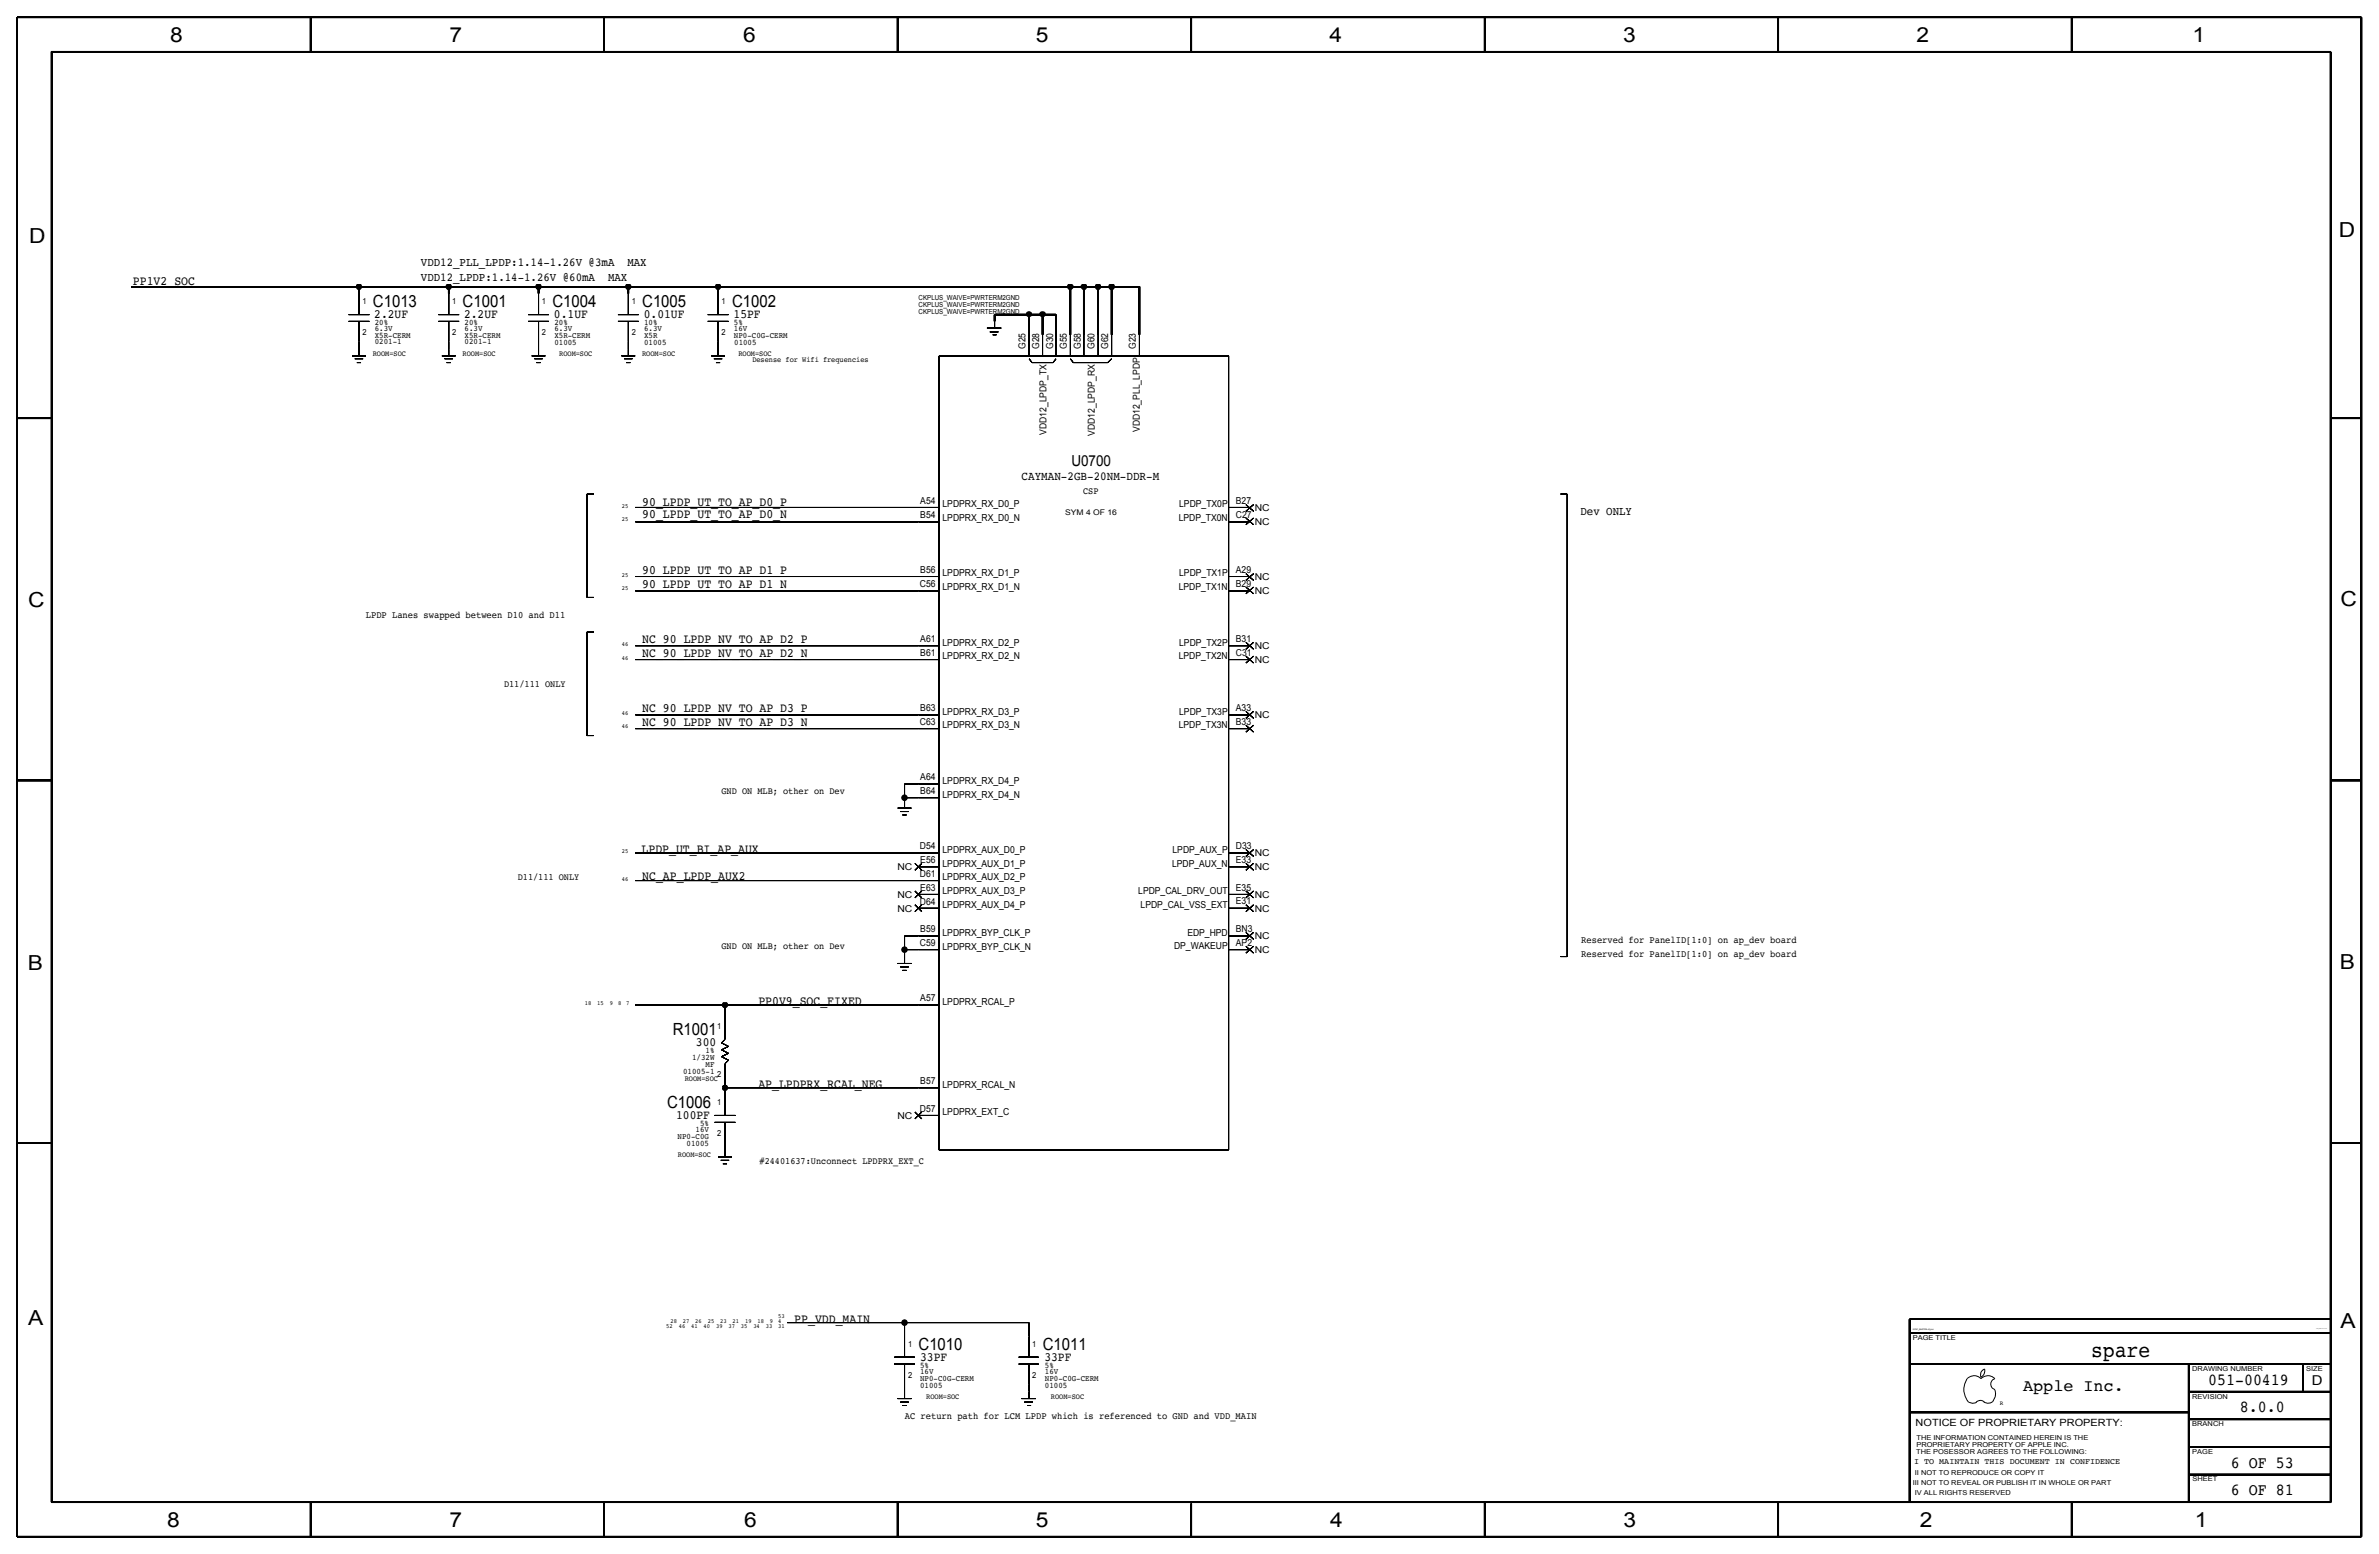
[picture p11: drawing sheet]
<svg xmlns="http://www.w3.org/2000/svg" width="875mm" height="572mm" viewBox="0 0 875 572" stroke-linecap="round" stroke-linejoin="round" font-family="sans-serif">
<defs><g id="words">
<text font-size="8.1" x="769.2" y="499.1">spare</text>
<g font-size="7.6">
<text x="62.5" y="15.5">8</text>
<text x="165.4" y="15.5">7</text>
<text x="273.3" y="15.5">6</text>
<text x="381" y="15.5">5</text>
<text x="489" y="15.5">4</text>
<text x="597" y="15.5">3</text>
<text x="704.9" y="15.5">2</text>
<text x="806.5" y="15.5">1</text>
<text x="10.7" y="89.5">D</text>
<text x="860.3" y="87.2">D</text>
<text x="10.4" y="223.3">C</text>
<text x="860.8" y="222.8">C</text>
<text x="10.2" y="356.7">B</text>
<text x="860.6" y="356.4">B</text>
<text x="10.4" y="487.5">A</text>
<text x="860.8" y="488.2">A</text>
<text x="61.5" y="561.7">8</text>
<text x="165.4" y="561.7">7</text>
<text x="273.8" y="561.6">6</text>
<text x="381" y="561.7">5</text>
<text x="489.2" y="561.7">4</text>
<text x="597.1" y="561.6">3</text>
<text x="706.2" y="561.7">2</text>
<text x="807.3" y="561.7">1</text>
</g>
<g font-size="6.2">
<text x="137.2" y="112.9">C1013</text>
<text x="170.2" y="112.9">C1001</text>
<text x="203.2" y="112.9">C1004</text>
<text x="236.2" y="112.9">C1005</text>
<text x="269.3" y="112.9">C1002</text>
<text x="247.4" y="380.7">R1001</text>
<text x="245.4" y="407.7">C1006</text>
<text x="337.9" y="496.6">C1010</text>
<text x="383.6" y="496.6">C1011</text>
<text x="812.2" y="509.3">051-00419</text>
<text x="744.2" y="511.5">Apple Inc.</text>
<text x="823.9" y="519.4">8.0.0</text>
<text x="820.6" y="539.7">6 OF 53</text>
<text x="820.6" y="549.9">6 OF 81</text>
</g>
<text font-size="5.6" x="394.1" y="171.5">U0700</text>
<text font-size="5" x="850.3" y="509.3">D</text>
<g font-size="4.7">
<text x="48.9" y="104.8">PP1V2_SOC</text>
<text x="137.7" y="116.9">2.2UF</text>
<text x="170.7" y="116.9">2.2UF</text>
<text x="203.8" y="116.9">0.1UF</text>
<text x="236.8" y="116.9">0.01UF</text>
<text x="269.8" y="116.9">15PF</text>
<text x="236.2" y="190.7">90_LPDP_UT_TO_AP_D0_N</text>
<text x="236.2" y="186.1">90_LPDP_UT_TO_AP_D0_P</text>
<text x="236.2" y="211">90_LPDP_UT_TO_AP_D1_P</text>
<text x="236.2" y="216.1">90_LPDP_UT_TO_AP_D1_N</text>
<text x="236.2" y="236.4">NC_90_LPDP_NV_TO_AP_D2_P</text>
<text x="236.2" y="241.5">NC_90_LPDP_NV_TO_AP_D2_N</text>
<text x="236.2" y="261.8">NC_90_LPDP_NV_TO_AP_D3_P</text>
<text x="236.2" y="266.9">NC_90_LPDP_NV_TO_AP_D3_N</text>
<text x="236" y="313.6">LPDP_UT_BI_AP_AUX</text>
<text x="236.2" y="323.8">NC_AP_LPDP_AUX2</text>
<text x="278.9" y="369.6">PP0V9_SOC_FIXED</text>
<text x="256" y="384.6">300</text>
<text x="278.9" y="400">AP_LPDPRX_RCAL_NEG</text>
<text x="248.7" y="411.5">100PF</text>
<text x="292.2" y="486.4">PP_VDD_MAIN</text>
<text x="338.4" y="500.4">33PF</text>
<text x="384.1" y="500.4">33PF</text>
</g>
<text font-size="4.5" x="375.7" y="176.4">CAYMAN-2GB-20NM-DDR-M</text>
<g font-size="4.4">
<text x="154.8" y="97.9">VDD12_PLL_LPDP:1.14-1.26V @3mA</text>
<text x="230.8" y="97.9">MAX</text>
<text x="154.8" y="103.2">VDD12_LPDP:1.14-1.26V @60mA</text>
<text x="223.6" y="103.2">MAX</text>
<text x="581.3" y="189.3">Dev ONLY</text>
</g>
<text font-size="3.7" x="704.6" y="524.5">NOTICE OF PROPRIETARY PROPERTY:</text>
<g font-size="3.6">
<text x="134.6" y="227.3">LPDP Lanes swapped between D10 and D11</text>
<text x="581.6" y="346.7">Reserved for PanelID[1:0] on ap_dev board</text>
<text x="581.6" y="351.8">Reserved for PanelID[1:0] on ap_dev board</text>
<text x="332.8" y="522">AC return path for LCM LPDP which is referenced to GND and VDD_MAIN</text>
</g>
<g font-size="3.5">
<text x="377.2" y="128.4" transform="rotate(-90 377.2 128.4)">G25</text>
<text x="382.2" y="128.4" transform="rotate(-90 382.2 128.4)">G28</text>
<text x="387.3" y="128.4" transform="rotate(-90 387.3 128.4)">G30</text>
<text x="392.4" y="128.4" transform="rotate(-90 392.4 128.4)">G55</text>
<text x="397.5" y="128.4" transform="rotate(-90 397.5 128.4)">G58</text>
<text x="402.6" y="128.4" transform="rotate(-90 402.6 128.4)">G60</text>
<text x="407.7" y="128.4" transform="rotate(-90 407.7 128.4)">G62</text>
<text x="417.8" y="128.4" transform="rotate(-90 417.8 128.4)">G23</text>
<text x="384.9" y="159.9" transform="rotate(-90 384.9 159.9)">VDD12_LPDP_TX</text>
<text x="402.7" y="160.2" transform="rotate(-90 402.7 160.2)">VDD12_LPDP_RX</text>
<text x="419.2" y="158.9" transform="rotate(-90 419.2 158.9)">VDD12_PLL_LPDP</text>
<text x="338.5" y="185.3">A54</text>
<text x="398.4" y="181.6">CSP</text>
<text x="454.6" y="185.3">B27</text>
<text x="338.5" y="190.4">B54</text>
<text x="346.7" y="191.7">LPDPRX_RX_D0_N</text>
<text x="346.7" y="186.6">LPDPRX_RX_D0_P</text>
<text x="433.6" y="191.7">LPDP_TX0N</text>
<text x="433.7" y="186.6">LPDP_TX0P</text>
<text x="454.6" y="190.3">C27</text>
<text x="461.5" y="187.9">NC</text>
<text x="461.5" y="193.1">NC</text>
<text x="338.3" y="215.8">C56</text>
<text x="338.5" y="210.7">B56</text>
<text x="346.7" y="212">LPDPRX_RX_D1_P</text>
<text x="433.7" y="212">LPDP_TX1P</text>
<text x="454.6" y="210.7">A29</text>
<text x="454.6" y="215.8">B29</text>
<text x="461.5" y="213.2">NC</text>
<text x="346.7" y="217.1">LPDPRX_RX_D1_N</text>
<text x="433.6" y="217.1">LPDP_TX1N</text>
<text x="461.5" y="218.5">NC</text>
<text x="338.5" y="236.1">A61</text>
<text x="346.7" y="237.4">LPDPRX_RX_D2_P</text>
<text x="433.7" y="237.4">LPDP_TX2P</text>
<text x="454.6" y="236.1">B31</text>
<text x="461.5" y="238.7">NC</text>
<text x="338.5" y="241.2">B61</text>
<text x="346.7" y="242.5">LPDPRX_RX_D2_N</text>
<text x="433.6" y="242.5">LPDP_TX2N</text>
<text x="454.6" y="241.2">C31</text>
<text x="461.5" y="243.8">NC</text>
<text x="185.4" y="252.6">D11/111 ONLY</text>
<text x="338.5" y="261.5">B63</text>
<text x="346.7" y="262.8">LPDPRX_RX_D3_P</text>
<text x="433.7" y="262.8">LPDP_TX3P</text>
<text x="454.6" y="261.5">A33</text>
<text x="338.3" y="266.6">C63</text>
<text x="346.7" y="267.9">LPDPRX_RX_D3_N</text>
<text x="433.6" y="267.9">LPDP_TX3N</text>
<text x="454.6" y="266.6">B33</text>
<text x="461.5" y="264.1">NC</text>
<text x="338.5" y="286.9">A64</text>
<text x="265.4" y="292">GND ON MLB; other on Dev</text>
<text x="338.5" y="292">B64</text>
<text x="346.7" y="293.3">LPDPRX_RX_D4_N</text>
<text x="346.7" y="288.2">LPDPRX_RX_D4_P</text>
<text x="338.3" y="312.3">D54</text>
<text x="338.5" y="317.4">E56</text>
<text x="346.7" y="313.6">LPDPRX_AUX_D0_P</text>
<text x="431.3" y="313.6">LPDP_AUX_P</text>
<text x="454.6" y="312.3">D33</text>
<text x="454.6" y="317.4">E33</text>
<text x="461.5" y="315">NC</text>
<text x="190.4" y="323.8">D11/111 ONLY</text>
<text x="330.1" y="320">NC</text>
<text x="338.3" y="322.5">D61</text>
<text x="346.7" y="323.8">LPDPRX_AUX_D2_P</text>
<text x="346.7" y="318.7">LPDPRX_AUX_D1_P</text>
<text x="431.1" y="318.7">LPDP_AUX_N</text>
<text x="461.5" y="320">NC</text>
<text x="338.5" y="327.6">E63</text>
<text x="346.7" y="328.9">LPDPRX_AUX_D3_P</text>
<text x="418.7" y="328.8">LPDP_CAL_DRV_OUT</text>
<text x="454.6" y="327.5">E35</text>
<text x="330.1" y="335.3">NC</text>
<text x="330.1" y="330.2">NC</text>
<text x="338.3" y="332.7">D64</text>
<text x="346.7" y="334">LPDPRX_AUX_D4_P</text>
<text x="419.6" y="333.9">LPDP_CAL_VSS_EXT</text>
<text x="454.6" y="332.6">E31</text>
<text x="461.5" y="335.3">NC</text>
<text x="461.5" y="330.2">NC</text>
<text x="338.3" y="347.9">C59</text>
<text x="338.5" y="342.8">B59</text>
<text x="346.7" y="344.1">LPDPRX_BYP_CLK_P</text>
<text x="436.7" y="344.1">EDP_HPD</text>
<text x="454.6" y="342.8">BN3</text>
<text x="454.6" y="347.9">AP2</text>
<text x="461.5" y="345.4">NC</text>
<text x="265.4" y="349.2">GND ON MLB; other on Dev</text>
<text x="346.7" y="349.2">LPDPRX_BYP_CLK_N</text>
<text x="431.8" y="349.2">DP_WAKEUP</text>
<text x="461.5" y="350.5">NC</text>
<text x="338.5" y="368.2">A57</text>
<text x="346.7" y="369.5">LPDPRX_RCAL_P</text>
<text x="338.5" y="398.7">B57</text>
<text x="346.7" y="400">LPDPRX_RCAL_N</text>
<text x="330.1" y="411.5">NC</text>
<text x="338.3" y="408.9">D57</text>
<text x="346.7" y="410.2">LPDPRX_EXT_C</text>
<text x="279.4" y="428">#24401637:Unconnect LPDPRX_EXT_C</text>
</g>
<g font-size="3.1">
<text x="133.3" y="111.9">1</text>
<text x="166.3" y="111.9">1</text>
<text x="199.3" y="111.9">1</text>
<text x="232.4" y="111.9">1</text>
<text x="265.4" y="111.9">1</text>
<text x="137.9" y="119.4">20%</text>
<text x="170.9" y="119.4">20%</text>
<text x="203.9" y="119.4">20%</text>
<text x="236.9" y="119.4">10%</text>
<text x="269.9" y="119.4">5%</text>
<text x="133.3" y="123.3">2</text>
<text x="137.9" y="124.2">X5R-CERM</text>
<text x="137.9" y="121.7">6.3V</text>
<text x="166.3" y="123.3">2</text>
<text x="170.9" y="124.2">X5R-CERM</text>
<text x="170.9" y="121.7">6.3V</text>
<text x="199.3" y="123.3">2</text>
<text x="203.9" y="124.2">X5R-CERM</text>
<text x="203.9" y="121.7">6.3V</text>
<text x="232.4" y="123.3">2</text>
<text x="236.9" y="124.2">X5R</text>
<text x="236.9" y="121.7">6.3V</text>
<text x="265.4" y="123.3">2</text>
<text x="269.9" y="124.2">NP0-C0G-CERM</text>
<text x="269.9" y="121.7">16V</text>
<text x="137.9" y="126.7">0201-1</text>
<text x="170.9" y="126.7">0201-1</text>
<text x="203.9" y="126.8">01005</text>
<text x="236.9" y="126.8">01005</text>
<text x="270.1" y="126.8">01005</text>
<text x="263.8" y="378.4">1</text>
<text x="254.6" y="389.9">1/32W</text>
<text x="259.5" y="387.3">1%</text>
<text x="251.3" y="395">01005-1</text>
<text x="259.5" y="392.4">MF</text>
<text x="263.8" y="396.2">2</text>
<text x="263.8" y="406.4">1</text>
<text x="249.2" y="418.8">NP0-C0G</text>
<text x="255.8" y="416.3">16V</text>
<text x="257.5" y="414">5%</text>
<text x="263.8" y="417.8">2</text>
<text x="252.5" y="421.4">01005</text>
<text x="334" y="495.3">1</text>
<text x="379.7" y="495.3">1</text>
<text x="338.4" y="502.9">5%</text>
<text x="384.3" y="502.9">5%</text>
<text x="334" y="506.7">2</text>
<text x="338.4" y="507.8">NP0-C0G-CERM</text>
<text x="338.4" y="505.2">16V</text>
<text x="379.7" y="506.7">2</text>
<text x="384.3" y="507.8">NP0-C0G-CERM</text>
<text x="384.3" y="505.2">16V</text>
<text x="338.4" y="510.3">01005</text>
<text x="384.3" y="510.3">01005</text>
<text x="704.1" y="538.5">I TO MAINTAIN THIS DOCUMENT IN CONFIDENCE</text>
</g>
<g font-size="2.9">
<text x="137.1" y="130.9">ROOM=SOC</text>
<text x="170.1" y="130.9">ROOM=SOC</text>
<text x="205.7" y="130.9">ROOM=SOC</text>
<text x="236.2" y="130.9">ROOM=SOC</text>
<text x="271.6" y="130.9">ROOM=SOC</text>
<text x="276.7" y="133.2">Desense for Wifi frequencies</text>
<text x="391.8" y="189.3">SYM 4 OF 16</text>
<text x="251.9" y="397.5">ROOM=SOC</text>
<text x="249.3" y="425.4">ROOM=SOC</text>
<text x="340.7" y="514.4">ROOM=SOC</text>
<text x="386.5" y="514.4">ROOM=SOC</text>
</g>
<g font-size="2.6">
<text x="337.9" y="112.9">CKPLUS_WAIVE=PWRTERM2GND</text>
<text x="337.9" y="110.4">CKPLUS_WAIVE=PWRTERM2GND</text>
<text x="337.9" y="115.5">CKPLUS_WAIVE=PWRTERM2GND</text>
</g>
<g font-size="2.5">
<text x="703.5" y="492.8">PAGE TITLE</text>
<text x="806.3" y="504.2">DRAWING NUMBER</text>
<text x="848.2" y="504.2">SIZE</text>
<text x="806.3" y="514.4">REVISION</text>
<text x="806.3" y="524.5">BRANCH</text>
<text x="704.9" y="532.1">PROPRIETARY PROPERTY OF APPLE INC.</text>
<text x="704.9" y="529.6">THE INFORMATION CONTAINED HEREIN IS THE</text>
<text x="704.8" y="534.7">THE POSESSOR AGREES TO THE FOLLOWING:</text>
<text x="806.3" y="534.7">PAGE</text>
<text x="704.3" y="542.3">II NOT TO REPRODUCE OR COPY IT</text>
<text x="806.4" y="544.8">SHEET</text>
<text x="703.5" y="546.1">III NOT TO REVEAL OR PUBLISH IT IN WHOLE OR PART</text>
<text x="704.3" y="549.9">IV ALL RIGHTS RESERVED</text>
</g>
<g font-size="2.3">
<text x="228.7" y="191.6">25</text>
<text x="228.7" y="186.7">25</text>
<text x="228.7" y="212.2">25</text>
<text x="228.7" y="217.1">25</text>
<text x="228.7" y="237.4">46</text>
<text x="228.7" y="242.6">46</text>
<text x="228.7" y="262.9">46</text>
<text x="228.7" y="267.9">46</text>
<text x="228.7" y="313.7">25</text>
<text x="228.7" y="323.8">46</text>
<text x="215.1" y="369.6">18</text>
<text x="219.7" y="369.6">15</text>
<text x="224.3" y="369.6">9</text>
<text x="227.3" y="369.6">8</text>
<text x="230.4" y="369.6">7</text>
<text x="286.2" y="484.6">53</text>
<text x="245.1" y="488.2">52</text>
<text x="246.6" y="486.4">28</text>
<text x="249.7" y="488.2">46</text>
<text x="251.2" y="486.4">27</text>
<text x="254.2" y="488.2">41</text>
<text x="255.8" y="486.4">26</text>
<text x="258.8" y="488.2">40</text>
<text x="260.3" y="486.4">25</text>
<text x="263.4" y="488.2">39</text>
<text x="264.9" y="486.4">23</text>
<text x="267.9" y="488.2">37</text>
<text x="269.5" y="486.4">21</text>
<text x="272.5" y="488.2">35</text>
<text x="274" y="486.4">19</text>
<text x="277.1" y="488.2">34</text>
<text x="278.6" y="486.4">18</text>
<text x="281.7" y="488.2">33</text>
<text x="283.2" y="486.4">9</text>
<text x="286.2" y="486.4">4</text>
<text x="286.2" y="488.2">31</text>
</g>
<text font-size="2.2" x="735.5" y="516.8">R</text>
<text font-size=".9" x="703.5" y="489">SYNC_MASTER=Sync</text>
<text font-size=".4" x="851.9" y="488.9">SYNC_DATE=05/17/2016</text>
</g></defs>
<g fill="none" stroke="#000" stroke-width=".37">
<path d="M128.2 115.7h7.7M128.2 118.2h7.7M132 118.2v12.7M132 108v7.7M161.3 115.7h7.6M161.3 118.2h7.6M165.1 118.2v12.7M165.1 108v7.7M194.3 115.7h7.6M194.3 118.2h7.6M198.1 118.2v12.7M198.1 108v7.7"/>
<path d="M227.3 115.7h7.6M227.3 118.2h7.6M231.1 118.2v12.7M231.1 108v7.7M260.3 115.7h7.6M260.3 118.2h7.6M264.1 118.2v12.7M264.1 108v7.7M365.8 118.2v2.5M129.5 130.9h5.1M130.5 131.9h3.1M131.3 133.4h1.5"/>
<path d="M162.5 130.9h5.1M163.5 131.9h3.1M164.3 133.4h1.5M195.5 130.9h5.1M196.5 131.9h3.1M197.3 133.4h1.5M228.6 130.9h5M229.6 131.9h3M230.3 133.4h1.5M261.6 130.9h5.1M262.6 131.9h3M263.3 133.4h1.6"/>
<path d="M345.4 130.9h106.5v292v-292v292h-106.5h106.5h-106.5v-292v292v-292h106.5zM363 120.7h5.3M364.1 122.1h3.1M365.1 123.1h1.4M378.5 123.1v7.8M378.5 131.9l1.1 1.5-1.1-1.5 1.1 1.5h7.7h-7.7h7.7l1.1-1.5M383.5 123.1v7.8M388.4 123.1v7.8M393.7 123.1v7.8M393.7 131.9l1.1 1.5-1.1-1.5 1.1 1.5h12.7h-12.7h12.7l1.4-1.5M398.6 123.1v7.8M403.9 123.1v7.8"/>
<path d="M408.9 123.1v7.8M419.1 123.1v7.8M218.4 181.7h-2.5h2.5h-2.5v38v-38v38h2.5M233.6 186.6h111.8M233.6 191.9h111.8M451.9 186.6h7.8M451.9 191.9h7.8M458.3 190.5l2.8 2.5M458.3 185.6l2.8 2.4M461.1 190.5l-2.8 2.5M461.1 185.6l-2.8 2.4M574 181.7h2.4h-2.4h2.4v170.1v-170.1v170.1h-2.4"/>
<path d="M233.6 212h111.8M233.6 217.3h111.8M451.9 217.3h7.8M451.9 212h7.8M458.3 215.9l2.8 2.5M458.3 211l2.8 2.4M461.1 215.9l-2.8 2.5M461.1 211l-2.8 2.4M218.4 232.4h-2.5h2.5h-2.5v38.1v-38.1v38.1h2.5M233.6 237.5h111.8M451.9 237.5h7.8M458.3 236.2l2.8 2.6"/>
<path d="M461.1 236.2l-2.8 2.6M233.6 242.6h111.8M451.9 242.6h7.8M458.3 241.3l2.8 2.5M461.1 241.3l-2.8 2.5M233.6 268h111.8M233.6 262.9h111.8M451.9 262.9h7.8M451.9 268h7.8M458.3 261.6l2.8 2.6M458.3 266.7l2.8 2.5M461.1 261.6l-2.8 2.6"/>
<path d="M461.1 266.7l-2.8 2.5M330.2 297.2h5M331.2 298.5h3M331.9 299.7h1.5M345.4 293.4h-12.7h5.1h-5.1v3.8M345.4 288.3h-12.7h5.1h-5.1v5.1M233.6 313.7h111.8M336.5 317.5l2.6 2.5M337.8 318.8h7.6M339.1 317.5l-2.6 2.5M451.9 313.7h7.8M451.9 318.8h7.8"/>
<path d="M458.3 317.5l2.8 2.5M458.3 312.4l2.8 2.6M461.1 317.5l-2.8 2.5M461.1 312.4l-2.8 2.6M233.6 323.9h111.8M336.5 332.7l2.6 2.6M336.5 327.7l2.6 2.5M337.8 334h7.6M337.8 328.9h7.6M339.1 332.7l-2.6 2.6M339.1 327.7l-2.6 2.5M451.9 334h7.8"/>
<path d="M451.9 328.9h7.8M458.3 332.7l2.8 2.6M458.3 327.7l2.8 2.5M461.1 332.7l-2.8 2.6M461.1 327.7l-2.8 2.5M330.2 354.3h5M331.2 355.6h3M331.9 356.9h1.5M345.4 349.2h-12.7h5.1h-5.1v5.1M345.4 344.2h-12.7h5.1h-5.1v5M451.9 349.2h7.8M451.9 344.2h7.8"/>
<path d="M458.3 348l2.8 2.5M458.3 342.9l2.8 2.5M461.1 348l-2.8 2.5M461.1 342.9l-2.8 2.5M233.6 369.6h33.1h-33.1h33.1v12.7v-7.7v7.7l-1.3 1.2 1.3-1.2-1.3 1.2 2.5 1.3-2.5-1.3 2.5 1.3-2.5 1.3 2.5-1.3-2.5 1.3 2.5 1.3-2.5-1.3 2.5 1.3-2.5 1.2 2.5-1.2-2.5 1.2 2.5 1.3-2.5-1.3 2.5 1.3-1.2 1.3 1.2-1.3-1.2 1.3v8.9v-2.6v2.6h78.7M266.7 369.6h78.7M262.9 410.2h7.6M262.9 412.8h7.6M266.7 412.8v12.7M266.7 400.1v10.1M336.5 408.9l2.6 2.6M337.8 410.2h7.6"/>
<path d="M339.1 408.9l-2.6 2.6M264.1 425.5h5.1M265.1 426.7h3.1M265.9 428h1.5M289.5 486.4h89h-45.8h45.8v12.7M328.9 499.1h7.6M332.7 486.4v12.7M374.6 499.1h7.5M328.9 501.6h7.6M330.2 514.4h5M331.2 515.6h3M331.9 516.9h1.5"/>
<path d="M332.7 501.6v12.8M374.6 501.6h7.5M375.7 514.4h5.3M376.8 515.6h3.1M377.8 516.9h1.4M378.5 501.6v12.8M724.1 515.6l.5 .2a2.67 2.67 0 0 0 2.5-.2M726.8 515.7a2.09 2.09 0 0 1 3.1 0M728.6 506.5a2.69 2.69 0 0 0 1.3-3 2.26 2.26 0 0 0-1.3 3M729.7 515.6l.4 .2a2.67 2.67 0 0 0 2.6-.2M733.7 511.1a4.5 4.5 0 0 1-1 4.6M733.8 511a2.08 2.08 0 0 1-1.6-2 2.08 2.08 0 0 1 1.6-2 3.5 3.5 0 0 0-5.2 0 3.5 3.5 0 0 0-3.9-.8 3.5 3.5 0 0 0-2.2 3.3 7.1 7.1 0 0 0 1.6 6.2"/>
</g>
<g fill="none" stroke="#000" stroke-width=".6" stroke-linecap="butt">
<path d="M6.3 6.4v558.7v-558.7h862.2h-862.2h862.2v558.7v-558.7v558.7h-862.2h862.2h-862.2zM19 19.1v533.4v-533.4h838.2h-838.2h838.2v533.4v-533.4v533.4h-838.2h838.2h-838.2zM114.3 6.4v12.7M222.2 6.4v12.7M330.2 6.4v12.7M438.1 6.4v12.7M546.1 6.4v12.7M654 6.4v12.7M762 6.4v12.7M48.2 105.5h83.8M132 108v-2.5v2.5v-2.5h33.1h-33.1h33.1v2.5M165.1 105.5h33h-33h33v2.5"/>
<path d="M198.1 105.5h33M231.1 105.5h33M231.1 105.5v2.5M264.1 108v-2.5v2.5v-2.5h129.6h-129.6h129.6v17.6M378.5 115.7h-12.7h12.7h-12.7v2.5M378.5 115.7h5M378.5 115.7v7.4M383.5 115.7v7.4M383.5 115.7h4.9h-4.9h4.9v7.4M393.7 105.5h4.9M398.6 105.5h5.3M398.6 105.5v17.6"/>
<path d="M403.9 105.5h5M403.9 105.5v17.6M408.9 105.5h10.2h-10.2h10.2v17.6M408.9 105.5v17.6M6.3 153.8h12.7M857.2 153.8h11.3M6.3 287h12.7M857.2 287h11.3M6.3 420.4h12.7M857.2 420.4h11.3M702.4 490.2h154.8M702.4 490.2v62.3"/>
<path d="M857.2 485.1h-154.8h154.8h-154.8v5.1M702.4 519.4h102.6M702.4 501.6h154.8M805 501.6v50.9M805 511.8h52.2M847 501.6v10.2M805 522h52.2M805 532.1h52.2M114.3 552.5v12.6M222.2 552.5v12.6M330.2 552.5v12.6M438.1 553v12.1"/>
<path d="M546.1 552.5v12.6M654 552.5v12.6M762 552.5v12.6M805 542.3h52.2"/>
</g>
<g fill="#000" stroke="#000" stroke-width=".37">
<path d="M382.8 114.8a1.03 1.03 0 0 1 1.5 .1 1.03 1.03 0 0 1-.2 1.5 1.03 1.03 0 0 1-1.4-.2l-.3-.5z"/>
<circle cx="132" cy="105.5" r="1.06"/>
<circle cx="165" cy="105.5" r="1.06"/>
<circle cx="198.1" cy="105.5" r="1.06"/>
<circle cx="231.1" cy="105.5" r="1.06"/>
<circle cx="264.1" cy="105.5" r="1.06"/>
<circle cx="378.5" cy="115.5" r=".95"/>
<circle cx="393.6" cy="105.5" r="1.07"/>
<circle cx="398.7" cy="105.5" r="1.05"/>
<circle cx="403.9" cy="105.5" r="1.07"/>
<circle cx="408.9" cy="105.5" r="1.09"/>
<circle cx="332.7" cy="293.4" r="1.01"/>
<circle cx="332.7" cy="349.3" r="1.01"/>
<circle cx="266.6" cy="369.6" r="1.01"/>
<circle cx="266.6" cy="400.1" r="1.01"/>
<circle cx="332.7" cy="486.4" r="1.01"/>
</g>
<use href="#words"/>
</svg>
